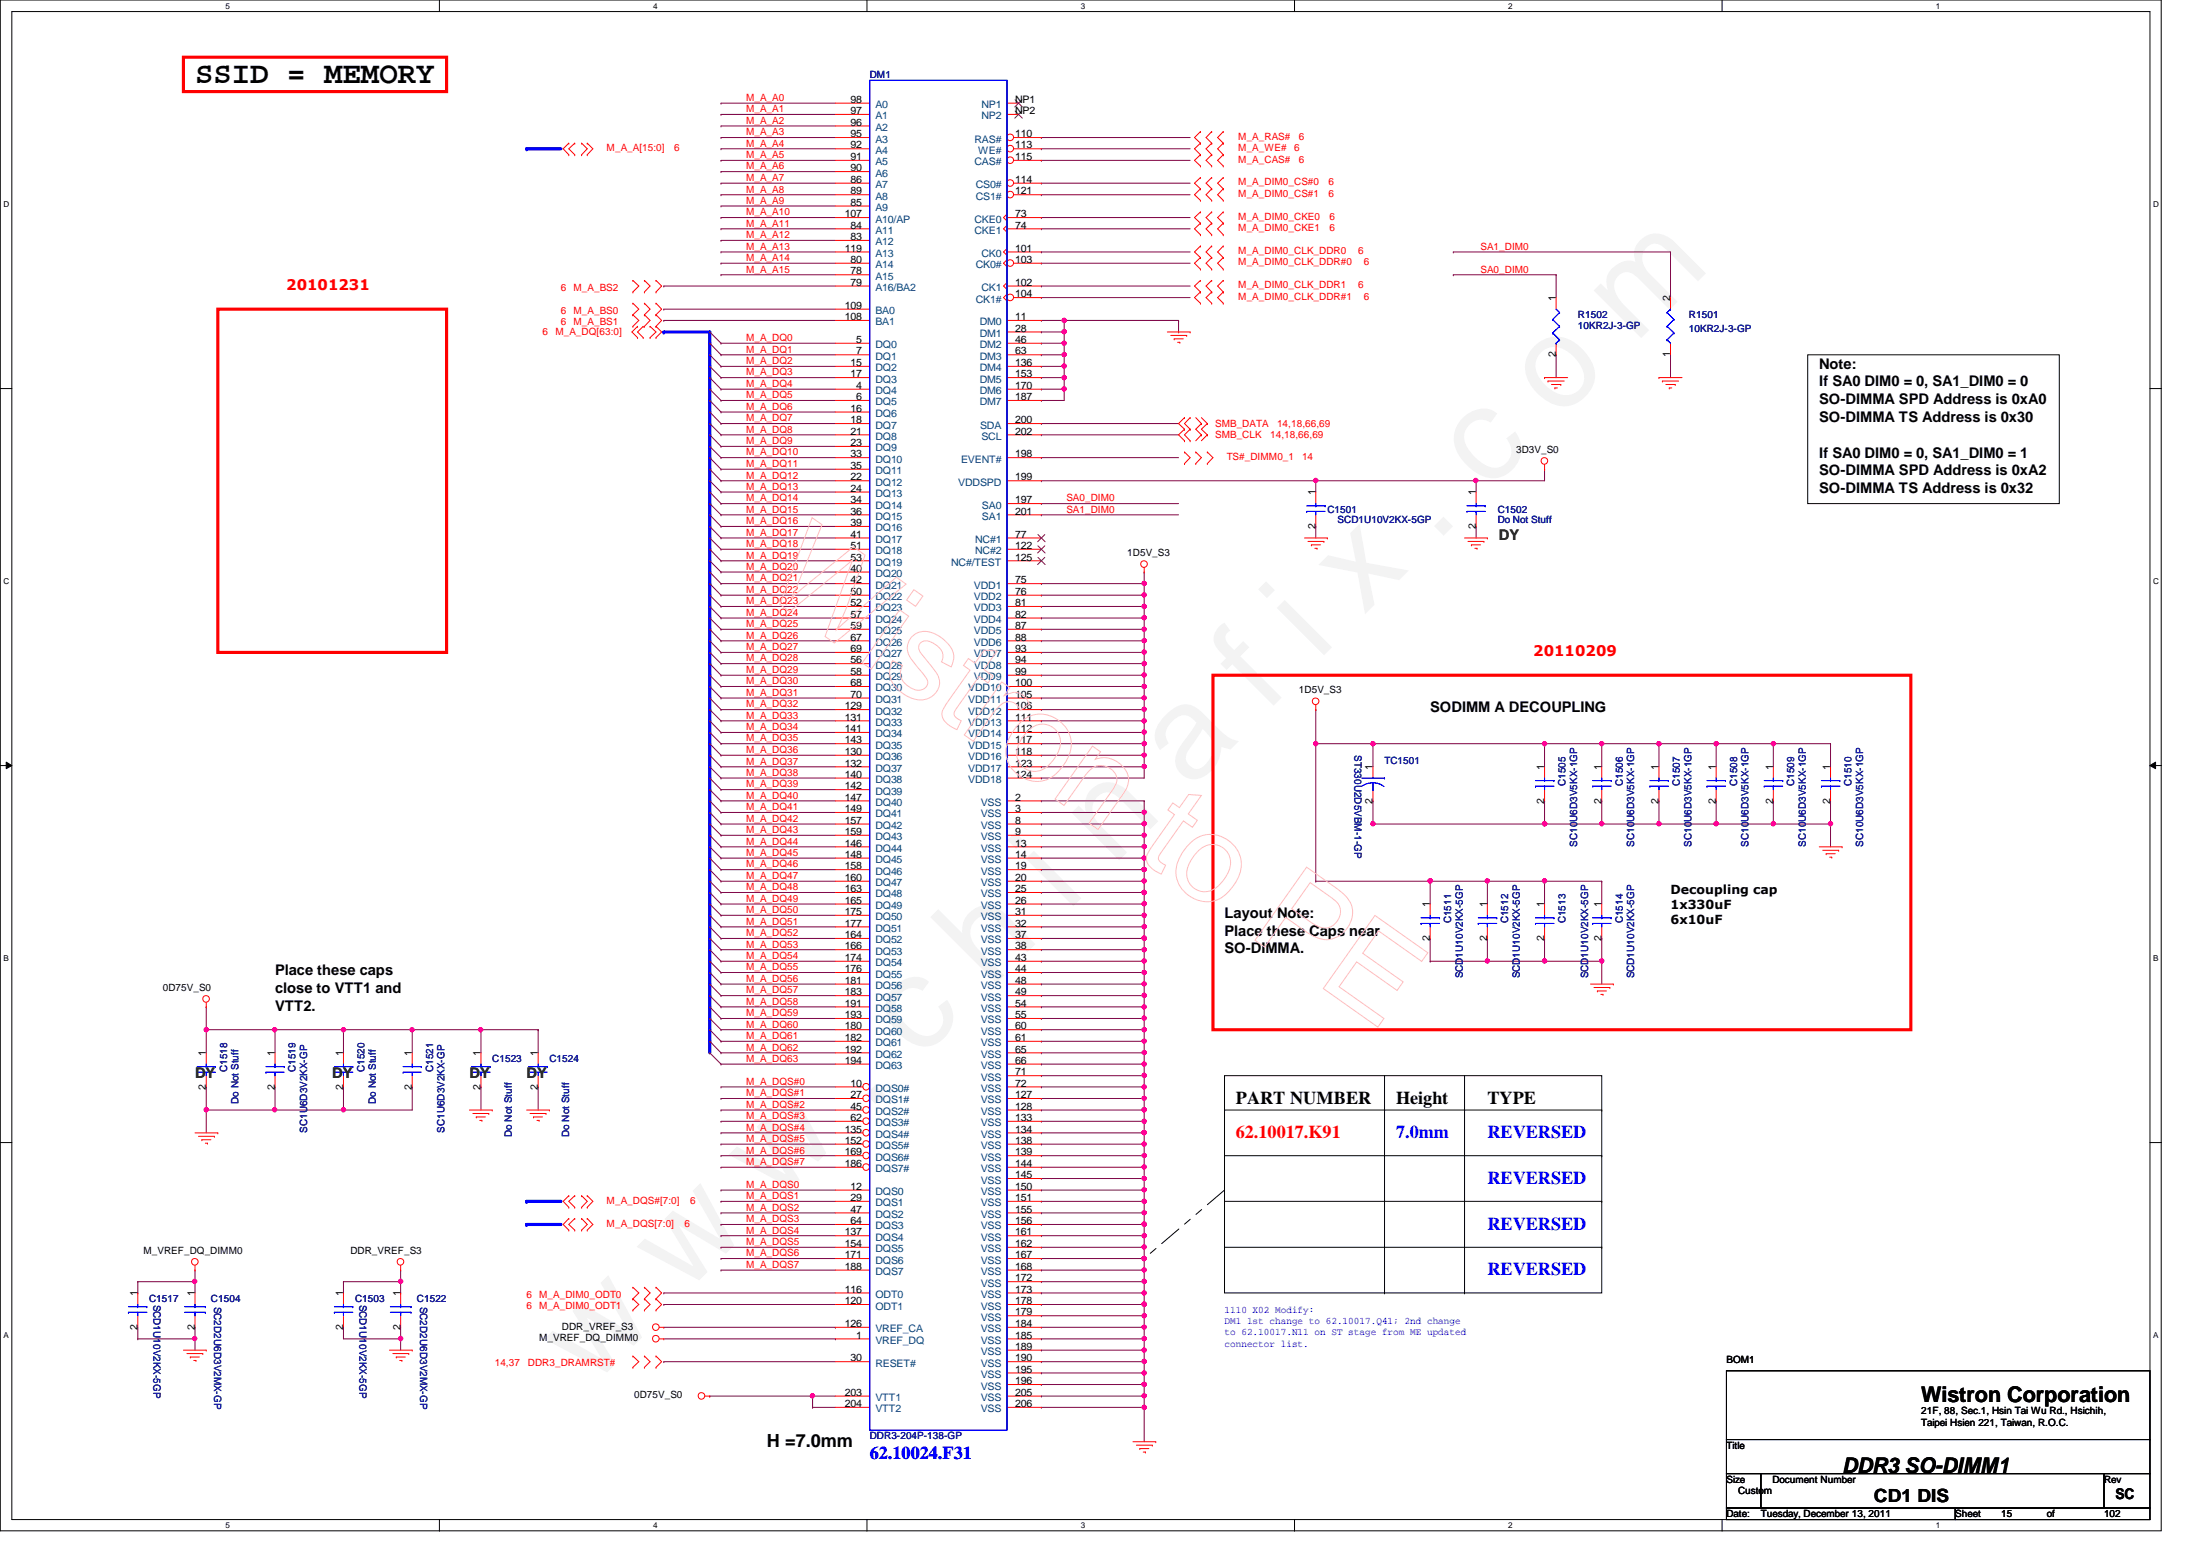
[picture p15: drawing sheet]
<svg xmlns="http://www.w3.org/2000/svg" width="297mm" height="210mm" viewBox="0 0 297 210" stroke-linecap="round" stroke-linejoin="round" font-family="sans-serif">
<defs><g id="words">
<text font-size="17.6" fill="#f0f" x="80.1" y="188" transform="rotate(-45 80.1 188)">w w w . c h i n a f i x . c o m</text>
<text font-size="4.1" x="26.4" y="11.2">SSID = MEMORY</text>
<g font-size="2.9">
<text x="260.2" y="189.9">Wistron Corporation</text>
<text x="249.5" y="199.5">DDR3 SO-DIMM1</text>
</g>
<g font-size="2.5">
<text x="167.4" y="149.5">PART NUMBER</text>
<text x="189.1" y="149.5">Height</text>
<text x="201.5" y="149.5">TYPE</text>
<text x="103.9" y="195.9">H =7.0mm</text>
<text x="253.8" y="203.4">CD1 DIS</text>
</g>
<text font-size="2.5" fill="#f00" x="167.4" y="154.1">62.10017.K91</text>
<g font-size="2.5" fill="#00f">
<text x="189.1" y="154.1">7.0mm</text>
<text x="201.5" y="154.1">REVERSED</text>
<text x="201.5" y="160.4">REVERSED</text>
<text x="201.5" y="166.5">REVERSED</text>
<text x="201.5" y="172.7">REVERSED</text>
<text x="117.8" y="197.5">62.10024.F31</text>
</g>
<g font-size="2" fill="#f00">
<text x="38.8" y="39.2">20101231</text>
<text x="207.7" y="88.8">20110209</text>
</g>
<g font-size="2">
<text x="246.4" y="49.9">Note:</text>
<text x="246.4" y="52.3">If SA0 DIM0 = 0, SA1_DIM0 = 0</text>
<text x="246.4" y="54.7">SO-DIMMA SPD Address is 0xA0</text>
<text x="246.4" y="57.1">SO-DIMMA TS Address is 0x30</text>
<text x="246.4" y="62">If SA0 DIM0 = 0, SA1_DIM0 = 1</text>
<text x="246.4" y="64.4">SO-DIMMA SPD Address is 0xA2</text>
<text x="246.4" y="66.8">SO-DIMMA TS Address is 0x32</text>
<text x="193.7" y="96.4">SODIMM A DECOUPLING</text>
<text x="165.9" y="124.3">Layout Note:</text>
<text x="165.9" y="126.7">Place these Caps near</text>
<text x="165.9" y="129.1">SO-DIMMA.</text>
<text x="37.3" y="132">Place these caps</text>
<text x="37.3" y="134.5">close to VTT1 and</text>
<text x="37.3" y="136.9">VTT2.</text>
<text x="286.6" y="203">SC</text>
</g>
<g font-size="2" fill="#008000">
<text x="203" y="73.2">DY</text>
<text x="26.4" y="146">DY</text>
<text x="45" y="146">DY</text>
<text x="63.6" y="146">DY</text>
<text x="71.3" y="146">DY</text>
</g>
<g font-size="1.7">
<text x="226.3" y="121">Decoupling cap</text>
<text x="226.3" y="123.1">1x330uF</text>
<text x="226.3" y="125.1">6x10uF</text>
</g>
<g font-size="1.4" fill="#000080">
<text x="117.8" y="10.5">DM1</text>
<text x="213.7" y="43.1">R1502</text>
<text x="213.7" y="44.5">10KR2J-3-GP</text>
<text x="228.8" y="43.1">R1501</text>
<text x="228.8" y="45">10KR2J-3-GP</text>
<text x="179.8" y="69.4">C1501</text>
<text x="181.2" y="70.8">SCD1U10V2KX-5GP</text>
<text x="202.9" y="69.4">C1502</text>
<text x="202.9" y="70.8">Do Not Stuff</text>
<text x="183.5" y="102.3" transform="rotate(90 183.5 102.3)">ST330U2D5VBM-1-GP</text>
<text x="187.5" y="103.5">TC1501</text>
<text x="212" y="106.5" transform="rotate(-90 212 106.5)">C1505</text>
<text x="219.8" y="106.5" transform="rotate(-90 219.8 106.5)">C1506</text>
<text x="227.5" y="106.5" transform="rotate(-90 227.5 106.5)">C1507</text>
<text x="235.3" y="106.5" transform="rotate(-90 235.3 106.5)">C1508</text>
<text x="243" y="106.5" transform="rotate(-90 243 106.5)">C1509</text>
<text x="250.8" y="106.5" transform="rotate(-90 250.8 106.5)">C1510</text>
<text x="213.6" y="114.7" transform="rotate(-90 213.6 114.7)">SC10U6D3V5KX-1GP</text>
<text x="221.4" y="114.7" transform="rotate(-90 221.4 114.7)">SC10U6D3V5KX-1GP</text>
<text x="229.1" y="114.7" transform="rotate(-90 229.1 114.7)">SC10U6D3V5KX-1GP</text>
<text x="236.9" y="114.7" transform="rotate(-90 236.9 114.7)">SC10U6D3V5KX-1GP</text>
<text x="244.6" y="114.7" transform="rotate(-90 244.6 114.7)">SC10U6D3V5KX-1GP</text>
<text x="252.3" y="114.7" transform="rotate(-90 252.3 114.7)">SC10U6D3V5KX-1GP</text>
<text x="196.6" y="125.1" transform="rotate(-90 196.6 125.1)">C1511</text>
<text x="204.3" y="125.1" transform="rotate(-90 204.3 125.1)">C1512</text>
<text x="212" y="125.1" transform="rotate(-90 212 125.1)">C1513</text>
<text x="219.8" y="125.1" transform="rotate(-90 219.8 125.1)">C1514</text>
<text x="198.1" y="132.5" transform="rotate(-90 198.1 132.5)">SCD1U10V2KX-5GP</text>
<text x="205.9" y="132.5" transform="rotate(-90 205.9 132.5)">SCD1U10V2KX-5GP</text>
<text x="215.1" y="132.5" transform="rotate(-90 215.1 132.5)">SCD1U10V2KX-5GP</text>
<text x="221.4" y="132.5" transform="rotate(-90 221.4 132.5)">SCD1U10V2KX-5GP</text>
<text x="66.7" y="143.8">C1523</text>
<text x="74.4" y="143.8">C1524</text>
<text x="30.8" y="145.2" transform="rotate(-90 30.8 145.2)">C1518</text>
<text x="32.3" y="149.5" transform="rotate(-90 32.3 149.5)">Do Not Stuff</text>
<text x="40" y="145.2" transform="rotate(-90 40 145.2)">C1519</text>
<text x="49.4" y="145.2" transform="rotate(-90 49.4 145.2)">C1520</text>
<text x="50.9" y="149.5" transform="rotate(-90 50.9 149.5)">Do Not Stuff</text>
<text x="58.7" y="145.2" transform="rotate(-90 58.7 145.2)">C1521</text>
<text x="41.6" y="153.4" transform="rotate(-90 41.6 153.4)">SC1U6D3V2KX-GP</text>
<text x="60.2" y="153.4" transform="rotate(-90 60.2 153.4)">SC1U6D3V2KX-GP</text>
<text x="69.3" y="154" transform="rotate(-90 69.3 154)">Do Not Stuff</text>
<text x="77.1" y="154" transform="rotate(-90 77.1 154)">Do Not Stuff</text>
<text x="20.2" y="176.3">C1517</text>
<text x="20.8" y="176.7" transform="rotate(90 20.8 176.7)">SCD1U10V2KX-5GP</text>
<text x="28.6" y="176.3">C1504</text>
<text x="29" y="177" transform="rotate(90 29 177)">SC2D2U6D3V2MX-GP</text>
<text x="48.1" y="176.3">C1503</text>
<text x="48.7" y="176.7" transform="rotate(90 48.7 176.7)">SCD1U10V2KX-5GP</text>
<text x="56.5" y="176.3">C1522</text>
<text x="56.9" y="177" transform="rotate(90 56.9 177)">SC2D2U6D3V2MX-GP</text>
<text x="117.8" y="194.9">DDR3-204P-138-GP</text>
</g>
<g font-size="1.4" fill="#f00">
<text x="101" y="15.2">M_A_A1</text>
<text x="101" y="16.8">M_A_A2</text>
<text x="101" y="13.7">M_A_A0</text>
<text x="82.2" y="20.4">M_A_A[15:0]</text>
<text x="91.3" y="20.4">6</text>
<text x="101" y="18.3">M_A_A3</text>
<text x="101" y="19.9">M_A_A4</text>
<text x="101" y="21.4">M_A_A5</text>
<text x="101" y="22.9">M_A_A6</text>
<text x="167.7" y="20.4">M_A_WE#</text>
<text x="167.7" y="22">M_A_CAS#</text>
<text x="167.7" y="18.9">M_A_RAS#</text>
<text x="175.3" y="20.4">6</text>
<text x="175.9" y="22">6</text>
<text x="175.9" y="18.9">6</text>
<text x="101" y="24.5">M_A_A7</text>
<text x="101" y="26.1">M_A_A8</text>
<text x="101" y="27.6">M_A_A9</text>
<text x="101" y="29.2">M_A_A10</text>
<text x="167.7" y="25.1">M_A_DIM0_CS#0</text>
<text x="167.7" y="29.8">M_A_DIM0_CKE0</text>
<text x="167.7" y="26.7">M_A_DIM0_CS#1</text>
<text x="180" y="25.1">6</text>
<text x="180" y="26.7">6</text>
<text x="180.1" y="29.8">6</text>
<text x="101" y="30.7">M_A_A11</text>
<text x="101" y="33.8">M_A_A13</text>
<text x="101" y="35.3">M_A_A14</text>
<text x="101" y="32.3">M_A_A12</text>
<text x="167.7" y="31.3">M_A_DIM0_CKE1</text>
<text x="167.7" y="34.4">M_A_DIM0_CLK_DDR0</text>
<text x="167.7" y="35.9">M_A_DIM0_CLK_DDR#0</text>
<text x="180.1" y="31.3">6</text>
<text x="184" y="34.4">6</text>
<text x="184.7" y="35.9">6</text>
<text x="200.5" y="33.8">SA1_DIM0</text>
<text x="76" y="39.4">6 M_A_BS2</text>
<text x="101" y="36.9">M_A_A15</text>
<text x="167.7" y="39">M_A_DIM0_CLK_DDR1</text>
<text x="167.7" y="40.6">M_A_DIM0_CLK_DDR#1</text>
<text x="184" y="39">6</text>
<text x="184.7" y="40.6">6</text>
<text x="200.5" y="36.9">SA0_DIM0</text>
<text x="73.5" y="45.4">6</text>
<text x="75.2" y="45.4">M_A_DQ[63:0]</text>
<text x="76" y="42.5">6 M_A_BS0</text>
<text x="76" y="44">6 M_A_BS1</text>
<text x="101" y="46.2">M_A_DQ0</text>
<text x="101" y="47.8">M_A_DQ1</text>
<text x="101" y="49.3">M_A_DQ2</text>
<text x="101" y="50.8">M_A_DQ3</text>
<text x="101" y="52.4">M_A_DQ4</text>
<text x="101" y="53.9">M_A_DQ5</text>
<text x="101" y="55.5">M_A_DQ6</text>
<text x="101" y="57.1">M_A_DQ7</text>
<text x="101" y="58.6">M_A_DQ8</text>
<text x="164.6" y="59.4">SMB_CLK</text>
<text x="164.6" y="57.8">SMB_DATA</text>
<text x="172" y="59.4">14,18,66,69</text>
<text x="173" y="57.8">14,18,66,69</text>
<text x="101" y="64.8">M_A_DQ12</text>
<text x="101" y="60.2">M_A_DQ9</text>
<text x="101" y="61.7">M_A_DQ10</text>
<text x="101" y="63.2">M_A_DQ11</text>
<text x="166.2" y="62.3">TS#_DIMM0_1</text>
<text x="176.4" y="62.3">14</text>
<text x="101" y="66.3">M_A_DQ13</text>
<text x="101" y="67.9">M_A_DQ14</text>
<text x="101" y="69.4">M_A_DQ15</text>
<text x="101" y="71">M_A_DQ16</text>
<text x="144.4" y="67.9">SA0_DIM0</text>
<text x="144.4" y="69.4">SA1_DIM0</text>
<text x="101" y="72.6">M_A_DQ17</text>
<text x="101" y="74.1">M_A_DQ18</text>
<text x="101" y="75.6">M_A_DQ19</text>
<text x="101" y="77.2">M_A_DQ20</text>
<text x="101" y="78.7">M_A_DQ21</text>
<text x="101" y="80.3">M_A_DQ22</text>
<text x="101" y="81.8">M_A_DQ23</text>
<text x="101" y="83.4">M_A_DQ24</text>
<text x="101" y="84.9">M_A_DQ25</text>
<text x="101" y="86.5">M_A_DQ26</text>
<text x="101" y="88.1">M_A_DQ27</text>
<text x="101" y="89.6">M_A_DQ28</text>
<text x="101" y="91.1">M_A_DQ29</text>
<text x="101" y="92.7">M_A_DQ30</text>
<text x="101" y="94.2">M_A_DQ31</text>
<text x="101" y="95.8">M_A_DQ32</text>
<text x="101" y="97.3">M_A_DQ33</text>
<text x="101" y="98.9">M_A_DQ34</text>
<text x="101" y="100.4">M_A_DQ35</text>
<text x="101" y="102">M_A_DQ36</text>
<text x="101" y="103.5">M_A_DQ37</text>
<text x="101" y="105.1">M_A_DQ38</text>
<text x="101" y="106.6">M_A_DQ39</text>
<text x="101" y="108.2">M_A_DQ40</text>
<text x="101" y="109.7">M_A_DQ41</text>
<text x="101" y="111.3">M_A_DQ42</text>
<text x="101" y="112.8">M_A_DQ43</text>
<text x="101" y="114.4">M_A_DQ44</text>
<text x="101" y="115.9">M_A_DQ45</text>
<text x="101" y="117.5">M_A_DQ46</text>
<text x="101" y="119">M_A_DQ47</text>
<text x="101" y="120.6">M_A_DQ48</text>
<text x="101" y="122.1">M_A_DQ49</text>
<text x="101" y="123.7">M_A_DQ50</text>
<text x="101" y="125.2">M_A_DQ51</text>
<text x="101" y="126.8">M_A_DQ52</text>
<text x="101" y="128.3">M_A_DQ53</text>
<text x="101" y="129.9">M_A_DQ54</text>
<text x="101" y="131.4">M_A_DQ55</text>
<text x="101" y="133">M_A_DQ56</text>
<text x="101" y="134.5">M_A_DQ57</text>
<text x="101" y="136.1">M_A_DQ58</text>
<text x="101" y="137.6">M_A_DQ59</text>
<text x="101" y="139.1">M_A_DQ60</text>
<text x="101" y="140.7">M_A_DQ61</text>
<text x="101" y="142.3">M_A_DQ62</text>
<text x="101" y="143.8">M_A_DQ63</text>
<text x="101" y="146.9">M_A_DQS#0</text>
<text x="101" y="148.5">M_A_DQS#1</text>
<text x="101" y="154.6">M_A_DQS#5</text>
<text x="101" y="150">M_A_DQS#2</text>
<text x="101" y="151.6">M_A_DQS#3</text>
<text x="101" y="153.1">M_A_DQS#4</text>
<text x="101" y="156.2">M_A_DQS#6</text>
<text x="101" y="157.8">M_A_DQS#7</text>
<text x="101" y="160.9">M_A_DQS0</text>
<text x="82.2" y="163">M_A_DQS#[7:0]</text>
<text x="82.2" y="166.1">M_A_DQS[7:0]</text>
<text x="92.7" y="166.1">6</text>
<text x="93.5" y="163">6</text>
<text x="101" y="165.5">M_A_DQS3</text>
<text x="101" y="167">M_A_DQS4</text>
<text x="101" y="162.4">M_A_DQS1</text>
<text x="101" y="164">M_A_DQS2</text>
<text x="101" y="168.6">M_A_DQS5</text>
<text x="101" y="170.1">M_A_DQS6</text>
<text x="101" y="171.7">M_A_DQS7</text>
<text x="71.3" y="175.7">6 M_A_DIM0_ODT0</text>
<text x="71.3" y="177.2">6 M_A_DIM0_ODT1</text>
<text x="67" y="185">14,37</text>
<text x="71.5" y="185">DDR3_DRAMRST#</text>
</g>
<g font-size="1.4">
<text x="115.2" y="13.9">98</text>
<text x="115.2" y="15.5">97</text>
<text x="115.2" y="17">96</text>
<text x="137.5" y="13.9">NP1</text>
<text x="137.5" y="15.5">NP2</text>
<text x="115.2" y="18.6">95</text>
<text x="115.2" y="20.1">92</text>
<text x="115.2" y="21.7">91</text>
<text x="115.2" y="23.2">90</text>
<text x="137.5" y="18.6">110</text>
<text x="137.5" y="20.1">113</text>
<text x="137.5" y="21.7">115</text>
<text x="114.4" y="29.4">107</text>
<text x="115.2" y="24.8">86</text>
<text x="115.2" y="26.3">89</text>
<text x="115.2" y="27.9">85</text>
<text x="137.5" y="24.8">114</text>
<text x="137.5" y="26.3">121</text>
<text x="137.5" y="29.4">73</text>
<text x="114.4" y="34.1">119</text>
<text x="115.2" y="30.9">84</text>
<text x="115.2" y="32.5">83</text>
<text x="115.2" y="35.6">80</text>
<text x="137.5" y="30.9">74</text>
<text x="137.5" y="34.1">101</text>
<text x="137.5" y="35.6">103</text>
<text x="114.4" y="41.8">109</text>
<text x="115.2" y="37.2">78</text>
<text x="115.2" y="38.7">79</text>
<text x="137.5" y="38.7">102</text>
<text x="137.5" y="40.3">104</text>
<text x="210.7" y="40.8" transform="rotate(-90 210.7 40.8)">1</text>
<text x="226.2" y="40.8" transform="rotate(-90 226.2 40.8)">2</text>
<text x="114.4" y="43.3">108</text>
<text x="115.9" y="46.4">5</text>
<text x="137.5" y="43.3">11</text>
<text x="137.5" y="44.9">28</text>
<text x="137.5" y="46.4">46</text>
<text x="115.2" y="49.6">15</text>
<text x="115.2" y="51.1">17</text>
<text x="115.9" y="48">7</text>
<text x="115.9" y="52.7">4</text>
<text x="137.5" y="48">63</text>
<text x="137.5" y="49.6">136</text>
<text x="137.5" y="51.1">153</text>
<text x="137.5" y="52.7">170</text>
<text x="210.7" y="48.4" transform="rotate(-90 210.7 48.4)">2</text>
<text x="226.2" y="48.4" transform="rotate(-90 226.2 48.4)">1</text>
<text x="115.2" y="55.8">16</text>
<text x="115.2" y="57.3">18</text>
<text x="115.2" y="58.8">21</text>
<text x="115.9" y="54.2">6</text>
<text x="137.5" y="54.2">187</text>
<text x="137.5" y="57.3">200</text>
<text x="137.5" y="58.8">202</text>
<text x="115.2" y="60.4">23</text>
<text x="115.2" y="61.9">33</text>
<text x="115.2" y="63.5">35</text>
<text x="115.2" y="65.1">22</text>
<text x="137.5" y="65.1">199</text>
<text x="137.5" y="61.9">198</text>
<text x="205.4" y="61.3">3D3V_S0</text>
<text x="115.2" y="66.6">24</text>
<text x="115.2" y="68.2">34</text>
<text x="115.2" y="69.7">36</text>
<text x="115.2" y="71.2">39</text>
<text x="137.5" y="68.2">197</text>
<text x="137.5" y="69.7">201</text>
<text x="178.2" y="71.6" transform="rotate(-90 178.2 71.6)">2</text>
<text x="178.2" y="67.1" transform="rotate(-90 178.2 67.1)">1</text>
<text x="199.9" y="71.6" transform="rotate(-90 199.9 71.6)">2</text>
<text x="199.9" y="67.1" transform="rotate(-90 199.9 67.1)">1</text>
<text x="115.2" y="72.8">41</text>
<text x="115.2" y="74.3">51</text>
<text x="115.2" y="75.9">53</text>
<text x="115.2" y="77.4">40</text>
<text x="137.5" y="72.8">77</text>
<text x="137.5" y="74.3">122</text>
<text x="137.5" y="75.9">125</text>
<text x="152.7" y="75.3">1D5V_S3</text>
<text x="115.2" y="79">42</text>
<text x="115.2" y="80.6">50</text>
<text x="115.2" y="82.1">52</text>
<text x="115.2" y="83.7">57</text>
<text x="137.5" y="82.1">81</text>
<text x="137.5" y="83.7">82</text>
<text x="137.5" y="79">75</text>
<text x="137.5" y="80.6">76</text>
<text x="115.2" y="85.2">59</text>
<text x="115.2" y="86.7">67</text>
<text x="115.2" y="88.3">69</text>
<text x="115.2" y="89.8">56</text>
<text x="137.5" y="85.2">87</text>
<text x="137.5" y="86.7">88</text>
<text x="137.5" y="88.3">93</text>
<text x="137.5" y="89.8">94</text>
<text x="115.2" y="91.4">58</text>
<text x="115.2" y="92.9">68</text>
<text x="115.2" y="94.5">70</text>
<text x="137.5" y="91.4">99</text>
<text x="137.5" y="92.9">100</text>
<text x="137.5" y="94.5">105</text>
<text x="175.9" y="93.9">1D5V_S3</text>
<text x="114.4" y="96.1">129</text>
<text x="114.4" y="97.6">131</text>
<text x="114.4" y="99.1">141</text>
<text x="114.4" y="100.7">143</text>
<text x="137.5" y="97.6">111</text>
<text x="137.5" y="99.1">112</text>
<text x="137.5" y="100.7">117</text>
<text x="137.5" y="96.1">106</text>
<text x="114.4" y="102.2">130</text>
<text x="114.4" y="103.8">132</text>
<text x="114.4" y="105.3">140</text>
<text x="114.4" y="106.9">142</text>
<text x="137.5" y="105.3">124</text>
<text x="137.5" y="102.2">118</text>
<text x="137.5" y="103.8">123</text>
<text x="185.9" y="104.3" transform="rotate(-90 185.9 104.3)">1</text>
<text x="209.2" y="104.3" transform="rotate(-90 209.2 104.3)">1</text>
<text x="216.9" y="104.3" transform="rotate(-90 216.9 104.3)">1</text>
<text x="224.7" y="104.3" transform="rotate(-90 224.7 104.3)">1</text>
<text x="232.4" y="104.3" transform="rotate(-90 232.4 104.3)">1</text>
<text x="240.2" y="104.3" transform="rotate(-90 240.2 104.3)">1</text>
<text x="247.9" y="104.3" transform="rotate(-90 247.9 104.3)">1</text>
<text x="114.4" y="108.4">147</text>
<text x="114.4" y="110">149</text>
<text x="114.4" y="111.5">157</text>
<text x="114.4" y="113.1">159</text>
<text x="137.5" y="108.4">2</text>
<text x="137.5" y="110">3</text>
<text x="137.5" y="111.5">8</text>
<text x="137.5" y="113.1">9</text>
<text x="185.9" y="108.8" transform="rotate(-90 185.9 108.8)">2</text>
<text x="209.2" y="108.8" transform="rotate(-90 209.2 108.8)">2</text>
<text x="216.9" y="108.8" transform="rotate(-90 216.9 108.8)">2</text>
<text x="224.7" y="108.8" transform="rotate(-90 224.7 108.8)">2</text>
<text x="232.4" y="108.8" transform="rotate(-90 232.4 108.8)">2</text>
<text x="240.2" y="108.8" transform="rotate(-90 240.2 108.8)">2</text>
<text x="247.9" y="108.8" transform="rotate(-90 247.9 108.8)">2</text>
<text x="114.4" y="114.6">146</text>
<text x="114.4" y="116.2">148</text>
<text x="114.4" y="117.7">158</text>
<text x="114.4" y="119.3">160</text>
<text x="137.5" y="114.6">13</text>
<text x="137.5" y="116.2">14</text>
<text x="137.5" y="117.7">19</text>
<text x="137.5" y="119.3">20</text>
<text x="114.4" y="120.8">163</text>
<text x="114.4" y="122.4">165</text>
<text x="114.4" y="123.9">175</text>
<text x="114.4" y="125.5">177</text>
<text x="137.5" y="120.8">25</text>
<text x="137.5" y="122.4">26</text>
<text x="137.5" y="123.9">31</text>
<text x="137.5" y="125.5">32</text>
<text x="193.7" y="122.9" transform="rotate(-90 193.7 122.9)">1</text>
<text x="201.4" y="122.9" transform="rotate(-90 201.4 122.9)">1</text>
<text x="209.2" y="122.9" transform="rotate(-90 209.2 122.9)">1</text>
<text x="216.9" y="122.9" transform="rotate(-90 216.9 122.9)">1</text>
<text x="114.4" y="127">164</text>
<text x="114.4" y="128.6">166</text>
<text x="114.4" y="130.1">174</text>
<text x="114.4" y="131.7">176</text>
<text x="137.5" y="127">37</text>
<text x="137.5" y="128.6">38</text>
<text x="137.5" y="130.1">43</text>
<text x="137.5" y="131.7">44</text>
<text x="193.7" y="127.4" transform="rotate(-90 193.7 127.4)">2</text>
<text x="201.4" y="127.4" transform="rotate(-90 201.4 127.4)">2</text>
<text x="209.2" y="127.4" transform="rotate(-90 209.2 127.4)">2</text>
<text x="216.9" y="127.4" transform="rotate(-90 216.9 127.4)">2</text>
<text x="22.1" y="134.2">0D75V_S0</text>
<text x="114.4" y="133.2">181</text>
<text x="114.4" y="134.8">183</text>
<text x="114.4" y="136.3">191</text>
<text x="114.4" y="137.9">193</text>
<text x="137.5" y="133.2">48</text>
<text x="137.5" y="134.8">49</text>
<text x="137.5" y="136.3">54</text>
<text x="137.5" y="137.9">55</text>
<text x="27.9" y="143" transform="rotate(-90 27.9 143)">1</text>
<text x="37.2" y="143" transform="rotate(-90 37.2 143)">1</text>
<text x="46.5" y="143" transform="rotate(-90 46.5 143)">1</text>
<text x="55.8" y="143" transform="rotate(-90 55.8 143)">1</text>
<text x="65.1" y="143" transform="rotate(-90 65.1 143)">1</text>
<text x="72.9" y="143" transform="rotate(-90 72.9 143)">1</text>
<text x="114.4" y="139.4">180</text>
<text x="114.4" y="141">182</text>
<text x="114.4" y="142.5">192</text>
<text x="137.5" y="139.4">60</text>
<text x="137.5" y="141">61</text>
<text x="137.5" y="142.5">65</text>
<text x="27.9" y="147.6" transform="rotate(-90 27.9 147.6)">2</text>
<text x="37.2" y="147.6" transform="rotate(-90 37.2 147.6)">2</text>
<text x="46.5" y="147.6" transform="rotate(-90 46.5 147.6)">2</text>
<text x="55.8" y="147.6" transform="rotate(-90 55.8 147.6)">2</text>
<text x="65.1" y="147.6" transform="rotate(-90 65.1 147.6)">2</text>
<text x="72.9" y="147.6" transform="rotate(-90 72.9 147.6)">2</text>
<text x="114.4" y="144.1">194</text>
<text x="115.2" y="147.2">10</text>
<text x="115.2" y="148.7">27</text>
<text x="137.5" y="144.1">66</text>
<text x="137.5" y="145.6">71</text>
<text x="137.5" y="147.2">72</text>
<text x="137.5" y="148.7">127</text>
<text x="114.4" y="153.4">135</text>
<text x="114.4" y="154.9">152</text>
<text x="115.2" y="150.3">45</text>
<text x="115.2" y="151.8">62</text>
<text x="137.5" y="150.3">128</text>
<text x="137.5" y="153.4">134</text>
<text x="137.5" y="151.8">133</text>
<text x="137.5" y="154.9">138</text>
<text x="114.4" y="156.5">169</text>
<text x="114.4" y="158">186</text>
<text x="115.2" y="161.1">12</text>
<text x="137.5" y="156.5">139</text>
<text x="137.5" y="158">144</text>
<text x="137.5" y="159.6">145</text>
<text x="137.5" y="161.1">150</text>
<text x="114.4" y="167.3">137</text>
<text x="115.2" y="162.6">29</text>
<text x="115.2" y="164.2">47</text>
<text x="115.2" y="165.8">64</text>
<text x="137.5" y="162.6">151</text>
<text x="137.5" y="164.2">155</text>
<text x="137.5" y="165.8">156</text>
<text x="137.5" y="167.3">161</text>
<text x="19.4" y="169.8">M_VREF_DQ_DIMM0</text>
<text x="47.5" y="169.8">DDR_VREF_S3</text>
<text x="114.4" y="168.9">154</text>
<text x="114.4" y="170.4">171</text>
<text x="114.4" y="172">188</text>
<text x="137.5" y="168.9">162</text>
<text x="137.5" y="170.4">167</text>
<text x="137.5" y="172">168</text>
<text x="137.5" y="173.5">172</text>
<text x="18.6" y="175.6" transform="rotate(-90 18.6 175.6)">1</text>
<text x="26.4" y="175.6" transform="rotate(-90 26.4 175.6)">1</text>
<text x="46.5" y="175.6" transform="rotate(-90 46.5 175.6)">1</text>
<text x="54.2" y="175.6" transform="rotate(-90 54.2 175.6)">1</text>
<text x="114.4" y="175">116</text>
<text x="114.4" y="176.6">120</text>
<text x="114.4" y="179.7">126</text>
<text x="137.5" y="175">173</text>
<text x="137.5" y="178.1">179</text>
<text x="137.5" y="176.6">178</text>
<text x="137.5" y="179.7">184</text>
<text x="18.6" y="180.1" transform="rotate(-90 18.6 180.1)">2</text>
<text x="26.4" y="180.1" transform="rotate(-90 26.4 180.1)">2</text>
<text x="46.5" y="180.1" transform="rotate(-90 46.5 180.1)">2</text>
<text x="54.2" y="180.1" transform="rotate(-90 54.2 180.1)">2</text>
<text x="73" y="181.6">M_VREF_DQ_DIMM0</text>
<text x="76.1" y="180">DDR_VREF_S3</text>
<text x="115.2" y="184.4">30</text>
<text x="115.9" y="181.3">1</text>
<text x="137.5" y="181.3">185</text>
<text x="137.5" y="182.8">189</text>
<text x="137.5" y="184.4">190</text>
<text x="137.5" y="185.9">195</text>
<text x="233.8" y="184.5">BOM1</text>
<text x="85.9" y="189.4">0D75V_S0</text>
<text x="114.4" y="189">203</text>
<text x="114.4" y="190.5">204</text>
<text x="137.5" y="187.5">196</text>
<text x="137.5" y="189">205</text>
<text x="137.5" y="190.5">206</text>
<text x="260.2" y="191.5">21F, 88, Sec.1, Hsin Tai Wu Rd., Hsichih,</text>
<text x="233.8" y="196.2">Title</text>
<text x="260.2" y="193.1">Taipei Hsien 221, Taiwan, R.O.C.</text>
<text x="233.8" y="200.8">Size</text>
<text x="235.4" y="202.4">Custom</text>
<text x="240.1" y="200.8">Document Number</text>
<text x="285" y="200.8">Rev</text>
<text x="233.8" y="205.4">Date:</text>
<text x="238.5" y="205.4">Tuesday, December 13, 2011</text>
<text x="264.8" y="205.4">Sheet</text>
<text x="271.1" y="205.4">15</text>
<text x="277.2" y="205.4">of</text>
<text x="285" y="205.4">102</text>
</g>
<g font-size="1.4" fill="#004080">
<text x="118.6" y="14.6">A0</text>
<text x="118.6" y="16.2">A1</text>
<text x="118.6" y="17.7">A2</text>
<text x="132.9" y="14.6">NP1</text>
<text x="132.9" y="16.2">NP2</text>
<text x="118.6" y="19.3">A3</text>
<text x="118.6" y="20.8">A4</text>
<text x="118.6" y="22.4">A5</text>
<text x="118.6" y="23.9">A6</text>
<text x="132" y="19.3">RAS#</text>
<text x="132" y="22.4">CAS#</text>
<text x="132.5" y="20.8">WE#</text>
<text x="118.6" y="25.5">A7</text>
<text x="118.6" y="27.1">A8</text>
<text x="118.6" y="28.6">A9</text>
<text x="132.2" y="25.5">CS0#</text>
<text x="132.2" y="27.1">CS1#</text>
<text x="118.6" y="30.1">A10/AP</text>
<text x="118.6" y="31.7">A11</text>
<text x="118.6" y="33.2">A12</text>
<text x="118.6" y="34.8">A13</text>
<text x="132" y="30.1">CKE0</text>
<text x="132" y="31.7">CKE1</text>
<text x="132.9" y="34.8">CK0</text>
<text x="118.6" y="36.3">A14</text>
<text x="118.6" y="37.9">A15</text>
<text x="118.6" y="39.4">A16/BA2</text>
<text x="132.2" y="36.3">CK0#</text>
<text x="132.2" y="41">CK1#</text>
<text x="132.9" y="39.4">CK1</text>
<text x="118.6" y="42.5">BA0</text>
<text x="118.6" y="44.1">BA1</text>
<text x="118.6" y="47.2">DQ0</text>
<text x="132.7" y="44.1">DM0</text>
<text x="132.7" y="45.6">DM1</text>
<text x="132.7" y="47.2">DM2</text>
<text x="118.6" y="48.7">DQ1</text>
<text x="118.6" y="50.3">DQ2</text>
<text x="118.6" y="51.8">DQ3</text>
<text x="118.6" y="53.4">DQ4</text>
<text x="132.7" y="48.7">DM3</text>
<text x="132.7" y="50.3">DM4</text>
<text x="132.7" y="51.8">DM5</text>
<text x="132.7" y="53.4">DM6</text>
<text x="118.6" y="54.9">DQ5</text>
<text x="118.6" y="56.5">DQ6</text>
<text x="118.6" y="58">DQ7</text>
<text x="118.6" y="59.6">DQ8</text>
<text x="132.7" y="54.9">DM7</text>
<text x="132.8" y="58">SDA</text>
<text x="132.9" y="59.6">SCL</text>
<text x="118.6" y="61.1">DQ9</text>
<text x="118.6" y="62.7">DQ10</text>
<text x="118.6" y="64.2">DQ11</text>
<text x="118.6" y="65.8">DQ12</text>
<text x="129.8" y="65.8">VDDSPD</text>
<text x="130.2" y="62.7">EVENT#</text>
<text x="118.6" y="67.3">DQ13</text>
<text x="118.6" y="68.9">DQ14</text>
<text x="118.6" y="70.4">DQ15</text>
<text x="118.6" y="72">DQ16</text>
<text x="133" y="68.9">SA0</text>
<text x="133" y="70.4">SA1</text>
<text x="118.6" y="73.5">DQ17</text>
<text x="118.6" y="75.1">DQ18</text>
<text x="118.6" y="76.6">DQ19</text>
<text x="128.8" y="76.6">NC#/TEST</text>
<text x="132.1" y="73.5">NC#1</text>
<text x="132.1" y="75.1">NC#2</text>
<text x="118.6" y="78.1">DQ20</text>
<text x="118.6" y="79.7">DQ21</text>
<text x="118.6" y="81.3">DQ22</text>
<text x="118.6" y="82.8">DQ23</text>
<text x="131.9" y="82.8">VDD3</text>
<text x="131.9" y="79.7">VDD1</text>
<text x="131.9" y="81.3">VDD2</text>
<text x="118.6" y="84.4">DQ24</text>
<text x="118.6" y="85.9">DQ25</text>
<text x="118.6" y="87.5">DQ26</text>
<text x="118.6" y="89">DQ27</text>
<text x="131.9" y="84.4">VDD4</text>
<text x="131.9" y="85.9">VDD5</text>
<text x="131.9" y="87.5">VDD6</text>
<text x="131.9" y="89">VDD7</text>
<text x="118.6" y="90.6">DQ28</text>
<text x="118.6" y="92.1">DQ29</text>
<text x="118.6" y="93.6">DQ30</text>
<text x="118.6" y="95.2">DQ31</text>
<text x="131.1" y="93.6">VDD10</text>
<text x="131.1" y="95.2">VDD11</text>
<text x="131.9" y="90.6">VDD8</text>
<text x="131.9" y="92.1">VDD9</text>
<text x="118.6" y="96.8">DQ32</text>
<text x="118.6" y="98.3">DQ33</text>
<text x="118.6" y="99.9">DQ34</text>
<text x="118.6" y="101.4">DQ35</text>
<text x="131.1" y="98.3">VDD13</text>
<text x="131.1" y="99.9">VDD14</text>
<text x="131.1" y="101.4">VDD15</text>
<text x="131.1" y="96.8">VDD12</text>
<text x="118.6" y="103">DQ36</text>
<text x="118.6" y="104.5">DQ37</text>
<text x="118.6" y="106">DQ38</text>
<text x="118.6" y="107.6">DQ39</text>
<text x="131.1" y="106">VDD18</text>
<text x="131.1" y="103">VDD16</text>
<text x="131.1" y="104.5">VDD17</text>
<text x="118.6" y="109.1">DQ40</text>
<text x="118.6" y="110.7">DQ41</text>
<text x="118.6" y="112.3">DQ42</text>
<text x="118.6" y="113.8">DQ43</text>
<text x="132.8" y="109.1">VSS</text>
<text x="132.8" y="110.7">VSS</text>
<text x="132.8" y="112.3">VSS</text>
<text x="132.8" y="113.8">VSS</text>
<text x="118.6" y="115.4">DQ44</text>
<text x="118.6" y="116.9">DQ45</text>
<text x="118.6" y="118.4">DQ46</text>
<text x="132.8" y="115.4">VSS</text>
<text x="132.8" y="116.9">VSS</text>
<text x="132.8" y="118.4">VSS</text>
<text x="118.6" y="120">DQ47</text>
<text x="118.6" y="121.5">DQ48</text>
<text x="118.6" y="123.1">DQ49</text>
<text x="118.6" y="124.6">DQ50</text>
<text x="132.8" y="120">VSS</text>
<text x="132.8" y="121.5">VSS</text>
<text x="132.8" y="123.1">VSS</text>
<text x="132.8" y="124.6">VSS</text>
<text x="118.6" y="126.2">DQ51</text>
<text x="118.6" y="127.8">DQ52</text>
<text x="118.6" y="129.3">DQ53</text>
<text x="118.6" y="130.9">DQ54</text>
<text x="132.8" y="126.2">VSS</text>
<text x="132.8" y="127.8">VSS</text>
<text x="132.8" y="129.3">VSS</text>
<text x="132.8" y="130.9">VSS</text>
<text x="118.6" y="132.4">DQ55</text>
<text x="118.6" y="133.9">DQ56</text>
<text x="118.6" y="135.5">DQ57</text>
<text x="118.6" y="137">DQ58</text>
<text x="132.8" y="132.4">VSS</text>
<text x="132.8" y="133.9">VSS</text>
<text x="132.8" y="135.5">VSS</text>
<text x="132.8" y="137">VSS</text>
<text x="118.6" y="138.6">DQ59</text>
<text x="118.6" y="140.1">DQ60</text>
<text x="118.6" y="141.7">DQ61</text>
<text x="118.6" y="143.3">DQ62</text>
<text x="132.8" y="138.6">VSS</text>
<text x="132.8" y="140.1">VSS</text>
<text x="132.8" y="141.7">VSS</text>
<text x="132.8" y="143.3">VSS</text>
<text x="118.6" y="144.8">DQ63</text>
<text x="118.6" y="147.9">DQS0#</text>
<text x="118.6" y="149.4">DQS1#</text>
<text x="132.8" y="144.8">VSS</text>
<text x="132.8" y="146.3">VSS</text>
<text x="132.8" y="147.9">VSS</text>
<text x="132.8" y="149.4">VSS</text>
<text x="118.6" y="151">DQS2#</text>
<text x="118.6" y="152.5">DQS3#</text>
<text x="118.6" y="154.1">DQS4#</text>
<text x="118.6" y="155.6">DQS5#</text>
<text x="132.8" y="151">VSS</text>
<text x="132.8" y="154.1">VSS</text>
<text x="132.8" y="152.5">VSS</text>
<text x="132.8" y="155.6">VSS</text>
<text x="118.6" y="157.2">DQS6#</text>
<text x="118.6" y="158.7">DQS7#</text>
<text x="118.6" y="161.8">DQS0</text>
<text x="132.8" y="157.2">VSS</text>
<text x="132.8" y="158.7">VSS</text>
<text x="132.8" y="160.3">VSS</text>
<text x="132.8" y="161.8">VSS</text>
<text x="118.6" y="163.4">DQS1</text>
<text x="118.6" y="164.9">DQS2</text>
<text x="118.6" y="166.5">DQS3</text>
<text x="132.8" y="163.4">VSS</text>
<text x="132.8" y="164.9">VSS</text>
<text x="132.8" y="166.5">VSS</text>
<text x="118.6" y="168">DQS4</text>
<text x="118.6" y="169.6">DQS5</text>
<text x="118.6" y="171.1">DQS6</text>
<text x="118.6" y="172.7">DQS7</text>
<text x="132.8" y="168">VSS</text>
<text x="132.8" y="169.6">VSS</text>
<text x="132.8" y="171.1">VSS</text>
<text x="132.8" y="172.7">VSS</text>
<text x="118.6" y="175.8">ODT0</text>
<text x="118.6" y="177.3">ODT1</text>
<text x="132.8" y="175.8">VSS</text>
<text x="132.8" y="174.2">VSS</text>
<text x="132.8" y="178.9">VSS</text>
<text x="132.8" y="177.3">VSS</text>
<text x="118.6" y="182">VREF_DQ</text>
<text x="118.6" y="180.4">VREF_CA</text>
<text x="118.6" y="185.1">RESET#</text>
<text x="132.8" y="182">VSS</text>
<text x="132.8" y="180.4">VSS</text>
<text x="132.8" y="183.5">VSS</text>
<text x="132.8" y="185.1">VSS</text>
<text x="118.6" y="189.7">VTT1</text>
<text x="118.6" y="191.3">VTT2</text>
<text x="132.8" y="186.6">VSS</text>
<text x="132.8" y="188.2">VSS</text>
<text x="132.8" y="189.7">VSS</text>
<text x="132.8" y="191.3">VSS</text>
</g>
<g font-size="1.4" fill="#00f">
<text x="165.9" y="177.8">1110 X02 Modify:</text>
<text x="165.9" y="179.3">DM1 1st change to 62.10017.Q41; 2nd change</text>
<text x="165.9" y="180.8">to 62.10017.N11 on ST stage from ME updated</text>
<text x="165.9" y="182.4">connector list.</text>
</g>
<g font-size="1.1">
<text x="30.6" y="1.2">5</text>
<text x="88.5" y="1.2">4</text>
<text x="146.4" y="1.2">3</text>
<text x="204.3" y="1.2">2</text>
<text x="262.2" y="1.2">1</text>
<text x=".5" y="28.1">D</text>
<text x="291.6" y="28.1">D</text>
<text x=".5" y="79.1">C</text>
<text x="291.6" y="79.1">C</text>
<text x=".5" y="130.2">B</text>
<text x="291.6" y="130.2">B</text>
<text x=".5" y="181.2">A</text>
<text x="291.6" y="181.2">A</text>
<text x="30.6" y="207">5</text>
<text x="88.5" y="207">4</text>
<text x="146.4" y="207">3</text>
<text x="204.3" y="207">2</text>
<text x="262.2" y="207">1</text>
</g>
</g></defs>
<path d="M0 0h292.7v207.3h-292.7zM1.6 1.6h289.6v204.2h-289.6z" fill="none" stroke="#000" stroke-width=".14"/>
<g fill="#fff">
<path d="M30.6 .2h.6v1.2h-.6z"/>
<path d="M30.6 206h.6v1.2h-.6z"/>
</g>
<path d="M59.5 0v1.6M59.5 205.8v1.5" fill="none" stroke="#000" stroke-width=".14"/>
<g fill="#fff">
<path d="M88.5 .2h.6v1.2h-.6z"/>
<path d="M88.5 206h.6v1.2h-.6z"/>
</g>
<path d="M117.4 0v1.6M117.4 205.8v1.5" fill="none" stroke="#000" stroke-width=".14"/>
<g fill="#fff">
<path d="M146.4 .2h.6v1.2h-.6z"/>
<path d="M146.4 206h.6v1.2h-.6z"/>
</g>
<path d="M175.3 0v1.6M175.3 205.8v1.5" fill="none" stroke="#000" stroke-width=".14"/>
<g fill="#fff">
<path d="M204.3 .2h.6v1.2h-.6z"/>
<path d="M204.3 206h.6v1.2h-.6z"/>
</g>
<path d="M233.3 0v1.6M233.3 205.8v1.5" fill="none" stroke="#000" stroke-width=".14"/>
<g fill="#fff">
<path d="M262.2 .2h.6v1.2h-.6z"/>
<path d="M262.2 206h.6v1.2h-.6z"/>
<path d="M.5 27.1h.7v1.2h-.7z"/>
<path d="M291.6 27.1h.8v1.2h-.8z"/>
<path d="M.5 78.1h.7v1.2h-.7z"/>
<path d="M291.6 78.1h.8v1.2h-.8z"/>
</g>
<path d="M0 52.6h1.6M291.2 52.6h1.6" fill="none" stroke="#000" stroke-width=".14"/>
<g fill="#fff">
<path d="M.5 129.2h.7v1.2h-.7z"/>
<path d="M291.6 129.2h.8v1.2h-.8z"/>
</g>
<path d="M0 103.7h1.6M.8 103.2l.8 .5-.8 .4zM291.2 103.7l.8-.5v.9zM291.2 103.7h1.6" fill="none" stroke="#000" stroke-width=".14"/>
<path d="M.8 103.2l.8 .5-.8 .4zM291.2 103.7l.8-.5v.9z" fill="#000"/>
<g fill="#fff">
<path d="M.5 180.3h.7v1.1h-.7z"/>
<path d="M291.6 180.3h.8v1.1h-.8z"/>
</g>
<path d="M0 154.7h1.6M291.2 154.7h1.6" fill="none" stroke="#000" stroke-width=".14"/>
<g fill="none" stroke="#800040" stroke-width=".14">
<path d="M97.7 15.5h.1M97.7 17.1h.1M97.7 18.6h.1M97.7 14h.1M97.7 15.5h15.5M97.7 17.1h15.5M97.7 18.6h15.5M97.7 14h15.5M97.7 20.2h.1M97.7 21.7h.1M97.7 23.2h.1M97.7 20.2h15.5"/>
<path d="M97.7 21.7h15.5M97.7 23.2h15.5M196.8 34.1h29.5M141.1 65.1h37.1M27.9 136.4h.1M27.9 136.4v3M55.8 139.4h.1M55.8 139.4v3.2M155 190.6v4.6"/>
</g>
<path d="M71.3 20.2h4.7" fill="none" stroke="#00f" stroke-width=".42"/>
<circle cx="71.3" cy="20.2" r=".21" fill="#00f"/>
<path d="M37.3 150.3h.1M37.3 150.3h18.5M46.5 150.3h.1" fill="none" stroke="#800040" stroke-width=".14"/>
<circle cx="37.2" cy="150.3" r=".3" fill="#f0f"/>
<circle cx="37.2" cy="150.3" r=".3" fill="none" stroke="#f0f" stroke-width=".14"/>
<path d="M141.1 18.6h.1M141.1 18.6h20.1M141.1 20.2h.1M141.1 21.7h.1M141.1 20.2h20.1M141.1 21.7h20.1M27.9 150.3h.1M27.9 150.3v3.1M55.8 147.2h.1M55.8 147.2v3.1" fill="none" stroke="#800040" stroke-width=".14"/>
<circle cx="27.9" cy="150.3" r=".3" fill="#f0f"/>
<circle cx="27.9" cy="150.3" r=".3" fill="none" stroke="#f0f" stroke-width=".14"/>
<path d="M27.9 139.4h.1M27.9 139.4v3.2M37.3 139.4h.1M37.3 139.4v3.2M46.5 139.4h.1M46.5 139.4v3.2M27.9 147.2h.1M27.9 147.2v3.1M37.3 147.2h.1M37.3 147.2v3.1" fill="none" stroke="#800040" stroke-width=".14"/>
<circle cx="46.5" cy="139.4" r=".3" fill="#f0f"/>
<circle cx="46.5" cy="139.4" r=".3" fill="none" stroke="#f0f" stroke-width=".14"/>
<path d="M27.9 139.4h.1M27.9 139.4h9.4" fill="none" stroke="#800040" stroke-width=".14"/>
<circle cx="37.2" cy="139.4" r=".3" fill="#f0f"/>
<circle cx="37.2" cy="139.4" r=".3" fill="none" stroke="#f0f" stroke-width=".14"/>
<circle cx="27.9" cy="139.4" r=".3" fill="#f0f"/>
<circle cx="27.9" cy="139.4" r=".3" fill="none" stroke="#f0f" stroke-width=".14"/>
<path d="M46.5 147.2h.1M46.5 147.2v3.1" fill="none" stroke="#800040" stroke-width=".14"/>
<circle cx="46.5" cy="150.3" r=".3" fill="#f0f"/>
<circle cx="46.5" cy="150.3" r=".3" fill="none" stroke="#f0f" stroke-width=".14"/>
<path d="M232.4 111.6h7.8M240.2 100.7h.1M240.2 100.7v3.1M37.3 139.4h.1M37.3 139.4h18.5M46.5 139.4h.1" fill="none" stroke="#800040" stroke-width=".14"/>
<circle cx="240.2" cy="100.7" r=".3" fill="#f0f"/>
<circle cx="240.2" cy="100.7" r=".3" fill="none" stroke="#f0f" stroke-width=".14"/>
<path d="M232.4 100.7h7.8M240.2 111.6h.1M240.2 111.6h7.7M247.9 111.6h.1M247.9 111.6v3.1" fill="none" stroke="#800040" stroke-width=".14"/>
<circle cx="247.9" cy="111.5" r=".3" fill="#f0f"/>
<circle cx="247.9" cy="111.5" r=".3" fill="none" stroke="#f0f" stroke-width=".14"/>
<circle cx="240.2" cy="111.5" r=".3" fill="#f0f"/>
<circle cx="240.2" cy="111.5" r=".3" fill="none" stroke="#f0f" stroke-width=".14"/>
<g fill="none" stroke="#800040" stroke-width=".14">
<path d="M240.2 108.5h.1M240.2 100.7h.1M240.2 108.5v3.1M240.2 100.7h7.7M247.9 100.7h.1M247.9 108.5h.1M247.9 100.7v3.1M247.9 108.5v3.1M27.9 150.3h.1M27.9 150.3h9.4M26.4 173.6h.1M26.4 173.6v1.5"/>
<path d="M46.5 173.6h.1M46.5 173.6v1.5M26.4 181.3h.1M26.4 181.3v1.5"/>
</g>
<circle cx="26.4" cy="181.3" r=".3" fill="#f0f"/>
<circle cx="26.4" cy="181.3" r=".3" fill="none" stroke="#f0f" stroke-width=".14"/>
<path d="M54.3 181.3h.1M54.3 181.3v1.5" fill="none" stroke="#800040" stroke-width=".14"/>
<circle cx="54.3" cy="181.3" r=".3" fill="#f0f"/>
<circle cx="54.3" cy="181.3" r=".3" fill="none" stroke="#f0f" stroke-width=".14"/>
<path d="M18.7 173.6h.1M18.7 173.6h7.7" fill="none" stroke="#800040" stroke-width=".14"/>
<circle cx="26.4" cy="173.5" r=".3" fill="#f0f"/>
<circle cx="26.4" cy="173.5" r=".3" fill="none" stroke="#f0f" stroke-width=".14"/>
<g fill="none" stroke="#800040" stroke-width=".14">
<path d="M18.7 175.1h.1M18.7 173.6v1.5M18.7 179.7v1.6M26.4 172h.1M26.4 179.7h.1M26.4 172v1.6M26.4 179.7v1.6M46.5 179.7h.1M46.5 173.6h.1M46.5 179.7v1.6h7.8M46.5 173.6h7.8M54.3 173.6h.1"/>
<path d="M54.3 172v1.6M54.3 179.7v1.6M18.7 181.3h.1M18.7 181.3h7.7M26.4 181.3h.1M54.3 181.3h.1"/>
</g>
<circle cx="54.3" cy="173.5" r=".3" fill="#f0f"/>
<circle cx="54.3" cy="173.5" r=".3" fill="none" stroke="#f0f" stroke-width=".14"/>
<path d="M55.8 139.4h9.3M65.1 139.4h.1M65.1 139.4v3.2M65.1 147.2h.1M65.1 147.2v3.1M54.3 175.1h.1M54.3 173.6v1.5" fill="none" stroke="#800040" stroke-width=".14"/>
<circle cx="55.8" cy="139.4" r=".29" fill="#f0f"/>
<circle cx="55.8" cy="139.4" r=".29" fill="none" stroke="#f0f" stroke-width=".14"/>
<circle cx="65.1" cy="139.4" r=".3" fill="#f0f"/>
<circle cx="65.1" cy="139.4" r=".3" fill="none" stroke="#f0f" stroke-width=".14"/>
<path d="M65.1 139.4h7.8" fill="none" stroke="#800040" stroke-width=".14"/>
<g fill="none" stroke="#f00" stroke-width=".14">
<path d="M77 19.4h.1M77 19.4l-.7 .8 .7 .8M77.8 19.4h.1M77.8 19.4l-.8 .8 .8 .8M78.8 19.4h.1M78.8 19.4l.7 .8-.7 .8M79.5 19.4h.1M79.5 19.4l.8 .8-.8 .8M113.2 14h4.6M113.2 15.5h4.6M113.2 17.1h4.6M113.2 18.6h4.6"/>
<path d="M136.4 14h1.6M136.4 15.5h1.6M162.6 19.4h.1M162.6 17.8h.1M162.6 19.4l-.8 .8 .8 .8M162.6 17.8l-.8 .8 .8 .8M164.1 19.4h.1M164.1 17.8h.1M164.1 19.4l-.7 .8 .7 .8M164.1 17.8l-.7 .8 .7 .8M165.7 19.4h.1M165.7 17.8h.1"/>
<path d="M165.7 19.4l-.8 .8 .8 .8M165.7 17.8l-.8 .8 .8 .8M77 21h.1M77.8 21h.1M78.8 21h.1M79.5 21h.1M113.2 20.2h4.6M113.2 21.7h4.6M113.2 23.2h4.6M162.6 21h.1M162.6 24h.1M162.6 22.5h.1"/>
<path d="M162.6 24l-.8 .8M162.6 21l-.8 .7 .8 .8M164.1 21h.1M164.1 24h.1M164.1 22.5h.1M164.1 21l-.7 .7 .7 .8M164.1 24l-.7 .8M165.7 21h.1M165.7 24h.1M165.7 22.5h.1M165.7 24l-.8 .8M165.7 21l-.8 .7 .8 .8"/>
<path d="M240.2 103.8v1.6M240.2 106.9v1.6M246.4 114.7h3.1M246.9 115.1h2.1M247.4 115.6h.1M247.4 115.6h1.2M247.8 116.1h.3M247.9 103.8v1.6M247.9 106.9v1.6M248.1 116.1h.1M249 115.1h.1M249.5 114.7h.1"/>
<path d="M27.9 136.4h.1M27.9 135.8v.6M26.4 153.4h3.1M26.9 153.9h2.1M27.3 154.3h.1M27.3 154.3h1.3M27.8 154.8h.3M28.1 154.8h.1M29 153.9h.1M29.5 153.4h.1M37.3 142.6v1.5M37.3 145.7v1.5"/>
<path d="M46.5 142.6v1.5M46.5 145.7v1.5M63.6 150.3h3.1M64 150.8h2.2M64.5 151.3h.1M64.5 151.3h1.2M65 151.7h.3M65.1 142.6v1.5M65.1 145.7v1.5M65.3 151.7h.1M66.2 150.8h.1M66.7 150.3h.1"/>
<path d="M18.7 175.1v1.6M18.7 178.2v1.5M26.4 172h.1M26.4 171.4v.6M26.4 175.1v1.6M26.4 178.2v1.5M54.3 172h.1M54.3 171.4v.6M54.3 175.1v1.6M54.3 178.2v1.5M24.8 182.8h3.1M25.3 183.3h2.2"/>
<path d="M25.8 183.8h.1M25.8 183.8h1.2M26.2 184.2h.3M26.5 184.2h.1M27.5 183.3h.1M27.9 182.8h.1M52.7 182.8h3.1M53.2 183.3h2.2M53.7 183.8h.1M53.7 183.8h1.2M54.1 184.2h.3M54.4 184.2h.1"/>
<path d="M55.4 183.3h.1M55.8 182.8h.1M153.5 195.2h3M153.9 195.7h2.2M154.4 196.2h.1M154.4 196.2h1.2M154.9 196.6h.2M155.1 196.6h.1M156.1 195.7h.1M156.5 195.2h.1"/>
<circle cx="27.9" cy="135.3" r=".45"/>
<circle cx="26.4" cy="170.9" r=".45"/>
<circle cx="54.2" cy="170.9" r=".45"/>
</g>
<g fill="none" stroke="#000" stroke-width=".14">
<path d="M244.9 48h34v20.2h-34zM165.9 145.7h51.1v29.4h-51.1zM165.9 150.3h51.1M165.9 156.5h51.1M187.5 145.7v29.4M198.4 145.7v29.4M165.9 168.9h51.1M165.9 162.7h51.1M233.8 185.6h57.4v9.3h-57.4zM233.8 194.9h57.4v4.7h-57.4zM233.8 199.6h4.7v4.6h-4.7zM238.5 199.6h46.5v4.6h-46.5z"/>
<path d="M285 199.6h6.2v4.6h-6.2zM233.8 204.2h31v1.6h-31zM264.8 204.2h26.4v1.6h-26.4z"/>
</g>
<path d="M24.8 7.7h35.7v4.7h-35.7zM29.5 41.9h31v46.4h-31zM164.3 91.4h94.5v48h-94.5z" fill="none" stroke="#f00" stroke-width=".42"/>
<g fill="none" stroke="#00f" stroke-width=".14">
<path d="M239 106.5h.1M239 105.7h2.5M239 106.5h2.5M240.2 105.7h.1M240.2 106.5h.1M240.2 105.4v.3M240.2 106.5v.4M241.5 105.7h.1M246.7 106.5h.1M246.7 105.7h2.5M246.7 106.5h2.5M247.9 105.7h.1"/>
<path d="M247.9 106.5h.1M247.9 105.4v.3M247.9 106.5v.4M249.2 105.7h.1M36 145.2h.1M36 144.4h2.5M36 145.2h2.5M37.3 144.4h.1M37.3 145.2h.1M37.3 144.1v.3M37.3 145.2v.5M38.5 144.4h.1"/>
<path d="M45.3 145.2h.1M45.3 144.4h2.5M45.3 145.2h2.5M46.5 144.4h.1M46.5 145.2h.1M46.5 144.1v.3M46.5 145.2v.5M47.8 144.4h.1M63.9 145.2h.1M63.9 144.4h2.5M63.9 145.2h2.5M65.1 144.4h.1"/>
<path d="M65.1 145.2h.1M65.1 144.1v.3M65.1 145.2v.5M66.4 144.4h.1M17.4 177.7h.1M17.4 177.7h2.5M17.4 177h2.5M18.7 177h.1M18.7 177.7h.1M18.7 176.7v.3M18.7 177.7v.5M19.9 177h.1"/>
<path d="M25 177.7h2.8M25 177h2.8M26.4 177h.1M26.4 177.7h.1M26.4 176.7v.3M26.4 177.7v.5M27.8 177.7h.1M27.8 177h.1M52.9 177.7h2.8M52.9 177h2.8M54.3 177h.1M54.3 177.7h.1"/>
<path d="M54.3 176.7v.3M54.3 177.7v.5M55.7 177.7h.1M55.7 177h.1"/>
</g>
<path d="M137.5 13.5l1 1M137.5 15l1 1M138.4 13.5l-.9 1M138.4 15l-.9 1" fill="none" stroke="#804000" stroke-width=".14"/>
<circle cx="136.8" cy="18.6" r=".45" fill="#fff"/>
<g fill="none" stroke="#f00" stroke-width=".14">
<path d="M137.3 18.6h3.8"/>
<circle cx="136.8" cy="18.6" r=".45"/>
</g>
<circle cx="136.8" cy="20.1" r=".45" fill="#fff"/>
<g fill="none" stroke="#f00" stroke-width=".14">
<path d="M137.3 20.2h3.8"/>
<circle cx="136.8" cy="20.1" r=".45"/>
</g>
<circle cx="136.8" cy="21.7" r=".45" fill="#fff"/>
<g fill="none" stroke="#f00" stroke-width=".14">
<path d="M137.3 21.7h3.8M27.9 142.6v1.5M27.9 145.7v1.5M55.8 142.6v1.5M55.8 145.7v1.5M46.5 175.1v1.6M46.5 178.2v1.5"/>
<circle cx="136.8" cy="21.7" r=".45"/>
</g>
<g fill="none" stroke="#00f" stroke-width=".14">
<path d="M117.8 10.9h18.6v182.8h-18.6zM26.7 145.2h.1M26.7 144.4h2.5M26.7 145.2h2.5M27.9 144.4h.1M27.9 145.2h.1M27.9 144.1v.3M27.9 145.2v.5M29.2 144.4h.1M54.6 145.2h.1M54.6 144.4h2.5M54.6 145.2h2.5"/>
<path d="M55.8 144.4h.1M55.8 145.2h.1M55.8 144.1v.3M55.8 145.2v.5M57.1 144.4h.1M45.3 177.7h.1M45.3 177h2.5M45.3 177.7h2.5M46.5 177h.1M46.5 177.7h.1M46.5 176.7v.3M46.5 177.7v.5"/>
<path d="M47.8 177h.1"/>
</g>
<circle cx="37.2" cy="150.3" r=".3" fill="#f0f"/>
<circle cx="37.2" cy="150.3" r=".3" fill="none" stroke="#f0f" stroke-width=".14"/>
<circle cx="27.9" cy="150.3" r=".3" fill="#f0f"/>
<circle cx="27.9" cy="150.3" r=".3" fill="none" stroke="#f0f" stroke-width=".14"/>
<circle cx="46.5" cy="139.4" r=".3" fill="#f0f"/>
<circle cx="46.5" cy="139.4" r=".3" fill="none" stroke="#f0f" stroke-width=".14"/>
<circle cx="37.2" cy="139.4" r=".3" fill="#f0f"/>
<circle cx="37.2" cy="139.4" r=".3" fill="none" stroke="#f0f" stroke-width=".14"/>
<circle cx="27.9" cy="139.4" r=".3" fill="#f0f"/>
<circle cx="27.9" cy="139.4" r=".3" fill="none" stroke="#f0f" stroke-width=".14"/>
<circle cx="46.5" cy="150.3" r=".3" fill="#f0f"/>
<circle cx="46.5" cy="150.3" r=".3" fill="none" stroke="#f0f" stroke-width=".14"/>
<circle cx="240.2" cy="100.7" r=".3" fill="#f0f"/>
<circle cx="240.2" cy="100.7" r=".3" fill="none" stroke="#f0f" stroke-width=".14"/>
<circle cx="247.9" cy="111.5" r=".3" fill="#f0f"/>
<circle cx="247.9" cy="111.5" r=".3" fill="none" stroke="#f0f" stroke-width=".14"/>
<circle cx="240.2" cy="111.5" r=".3" fill="#f0f"/>
<circle cx="240.2" cy="111.5" r=".3" fill="none" stroke="#f0f" stroke-width=".14"/>
<circle cx="26.4" cy="181.3" r=".3" fill="#f0f"/>
<circle cx="26.4" cy="181.3" r=".3" fill="none" stroke="#f0f" stroke-width=".14"/>
<circle cx="54.3" cy="181.3" r=".3" fill="#f0f"/>
<circle cx="54.3" cy="181.3" r=".3" fill="none" stroke="#f0f" stroke-width=".14"/>
<circle cx="26.4" cy="173.5" r=".3" fill="#f0f"/>
<circle cx="26.4" cy="173.5" r=".3" fill="none" stroke="#f0f" stroke-width=".14"/>
<circle cx="54.3" cy="173.5" r=".3" fill="#f0f"/>
<circle cx="54.3" cy="173.5" r=".3" fill="none" stroke="#f0f" stroke-width=".14"/>
<circle cx="55.8" cy="139.4" r=".29" fill="#f0f"/>
<circle cx="55.8" cy="139.4" r=".29" fill="none" stroke="#f0f" stroke-width=".14"/>
<circle cx="65.1" cy="139.4" r=".3" fill="#f0f"/>
<circle cx="65.1" cy="139.4" r=".3" fill="none" stroke="#f0f" stroke-width=".14"/>
<g fill="none" stroke="#ffbfbf" stroke-width=".14">
<path d="M110 70.1l1.3 1-4.1 9.8 8.4-6.8 1.6 1.1-2.6 7.2-1.3 2.8 8.1-7 1.3 .9-9.7 8-1.2-.9 3.7-10.4-8.5 7-1.4-.9zM123.8 79.9l1.2 .8-1 1.4-1.2-.8zM121.9 82.6l1.2 .8-5.1 7.2-1.2-.8zM123.5 86.3a2.76 2.76 0 0 1 3.6-.2 3.5 3.5 0 0 1 2.1 3.2l-.4 1-1.3-.7a1.66 1.66 0 0 0-.7-2.3 1.89 1.89 0 0 0-1.7-.5 .98 .98 0 0 0-.3 1.7l.4 .5a10.9 10.9 0 0 1 2 2.8 2.51 2.51 0 0 1-3.5 2.8 4.5 4.5 0 0 1-3.2-3.3l.1-1 .3-.8 1.3 .6a2.01 2.01 0 0 0 .8 2.8 1.62 1.62 0 0 0 2.6-.1v-.6a13.2 13.2 0 0 0-2-2.7 2.31 2.31 0 0 1-.1-3.2zM131.2 89.2l.9 .6 1.2-1.8 1.7 .2-1.7 2.5 1.2 .8-.7 1-1.2-.9-3.2 4.5a.77 .77 0 0 0 .4 1.3l.4 .2-.6 1.2a3 3 0 0 1-2-1.9v-.5l.4-.7 3.4-4.9-.9-.7zM135.7 92.4l1.1 .7-.8 1.1a2.12 2.12 0 0 1 2.4-.1 2.9 2.9 0 0 1 1 1.2l-1.2 .9a1.63 1.63 0 0 0-2.8-.6l-.9 1-2.7 3.8-1.2-.9zM138.2 97.9a4.1 4.1 0 0 1 4.4-.8 4.1 4.1 0 0 1 2.5 3.7 6.1 6.1 0 0 1-3.3 4.8 4.2 4.2 0 0 1-4.8-1.6 4.2 4.2 0 0 1 .3-5.1zM139.4 98.9a2.5 2.5 0 0 1 3.3-.3 2.5 2.5 0 0 1 .7 3.2 4.4 4.4 0 0 1-2.9 2.6 2.48 2.48 0 0 1-2.4-1 2.48 2.48 0 0 1-.1-2.7 6.4 6.4 0 0 1 1.4-1.8zM148 101l1.1 .8-.8 1a3.4 3.4 0 0 1 4.6 2.7 3.9 3.9 0 0 1-1.1 2.4l-3.1 4.4-1.2-.8 3.1-4.4a2.03 2.03 0 0 0 .6-2.1 2.25 2.25 0 0 0-3.9-.3l-3.2 4.4-1.2-.9zM158.9 108.7l.8 .7 1.3-1.8 1.7 .1-1.7 2.5 1.2 .9-.7 .9-1.2-.8-3.2 4.5a.77 .77 0 0 0 .4 1.2l.4 .3-.6 1.2a3 3 0 0 1-2-1.9v-.5l.4-.8 3.4-4.9-.9-.6zM161.2 114.2a4.1 4.1 0 0 1 4.4-.8 4.1 4.1 0 0 1 2.5 3.7 6.1 6.1 0 0 1-3.3 4.8 4.2 4.2 0 0 1-4.8-1.7 4.2 4.2 0 0 1 .4-5zM162.4 115.1a2.5 2.5 0 0 1 3.3-.2 2.5 2.5 0 0 1 .7 3.2 4.4 4.4 0 0 1-2.8 2.6 2.48 2.48 0 0 1-2.5-1 2.48 2.48 0 0 1-.1-2.7 6.4 6.4 0 0 1 1.4-1.9z"/>
<path d="M177 117.4l3.7 2.7a5.4 5.4 0 0 1 2.4 2.8 3.7 3.7 0 0 1-3.8 4.3 6 6 0 0 1-2.6-1.2l-2.6-1.8-2.8 4.1-1.3-1zM177.5 119.5l2.9 2.1a2.16 2.16 0 0 1 .7 3.1 2.16 2.16 0 0 1-3.1 .5l-3-2.1zM186.2 124l7.2 5-.8 1.2-5.9-4.1-2.1 3 5.5 3.9-.9 1.1-5.4-3.8-2.4 3.3 6.1 4.3-.9 1.2-7.4-5.2z"/>
</g>
<use href="#words"/>
</svg>
